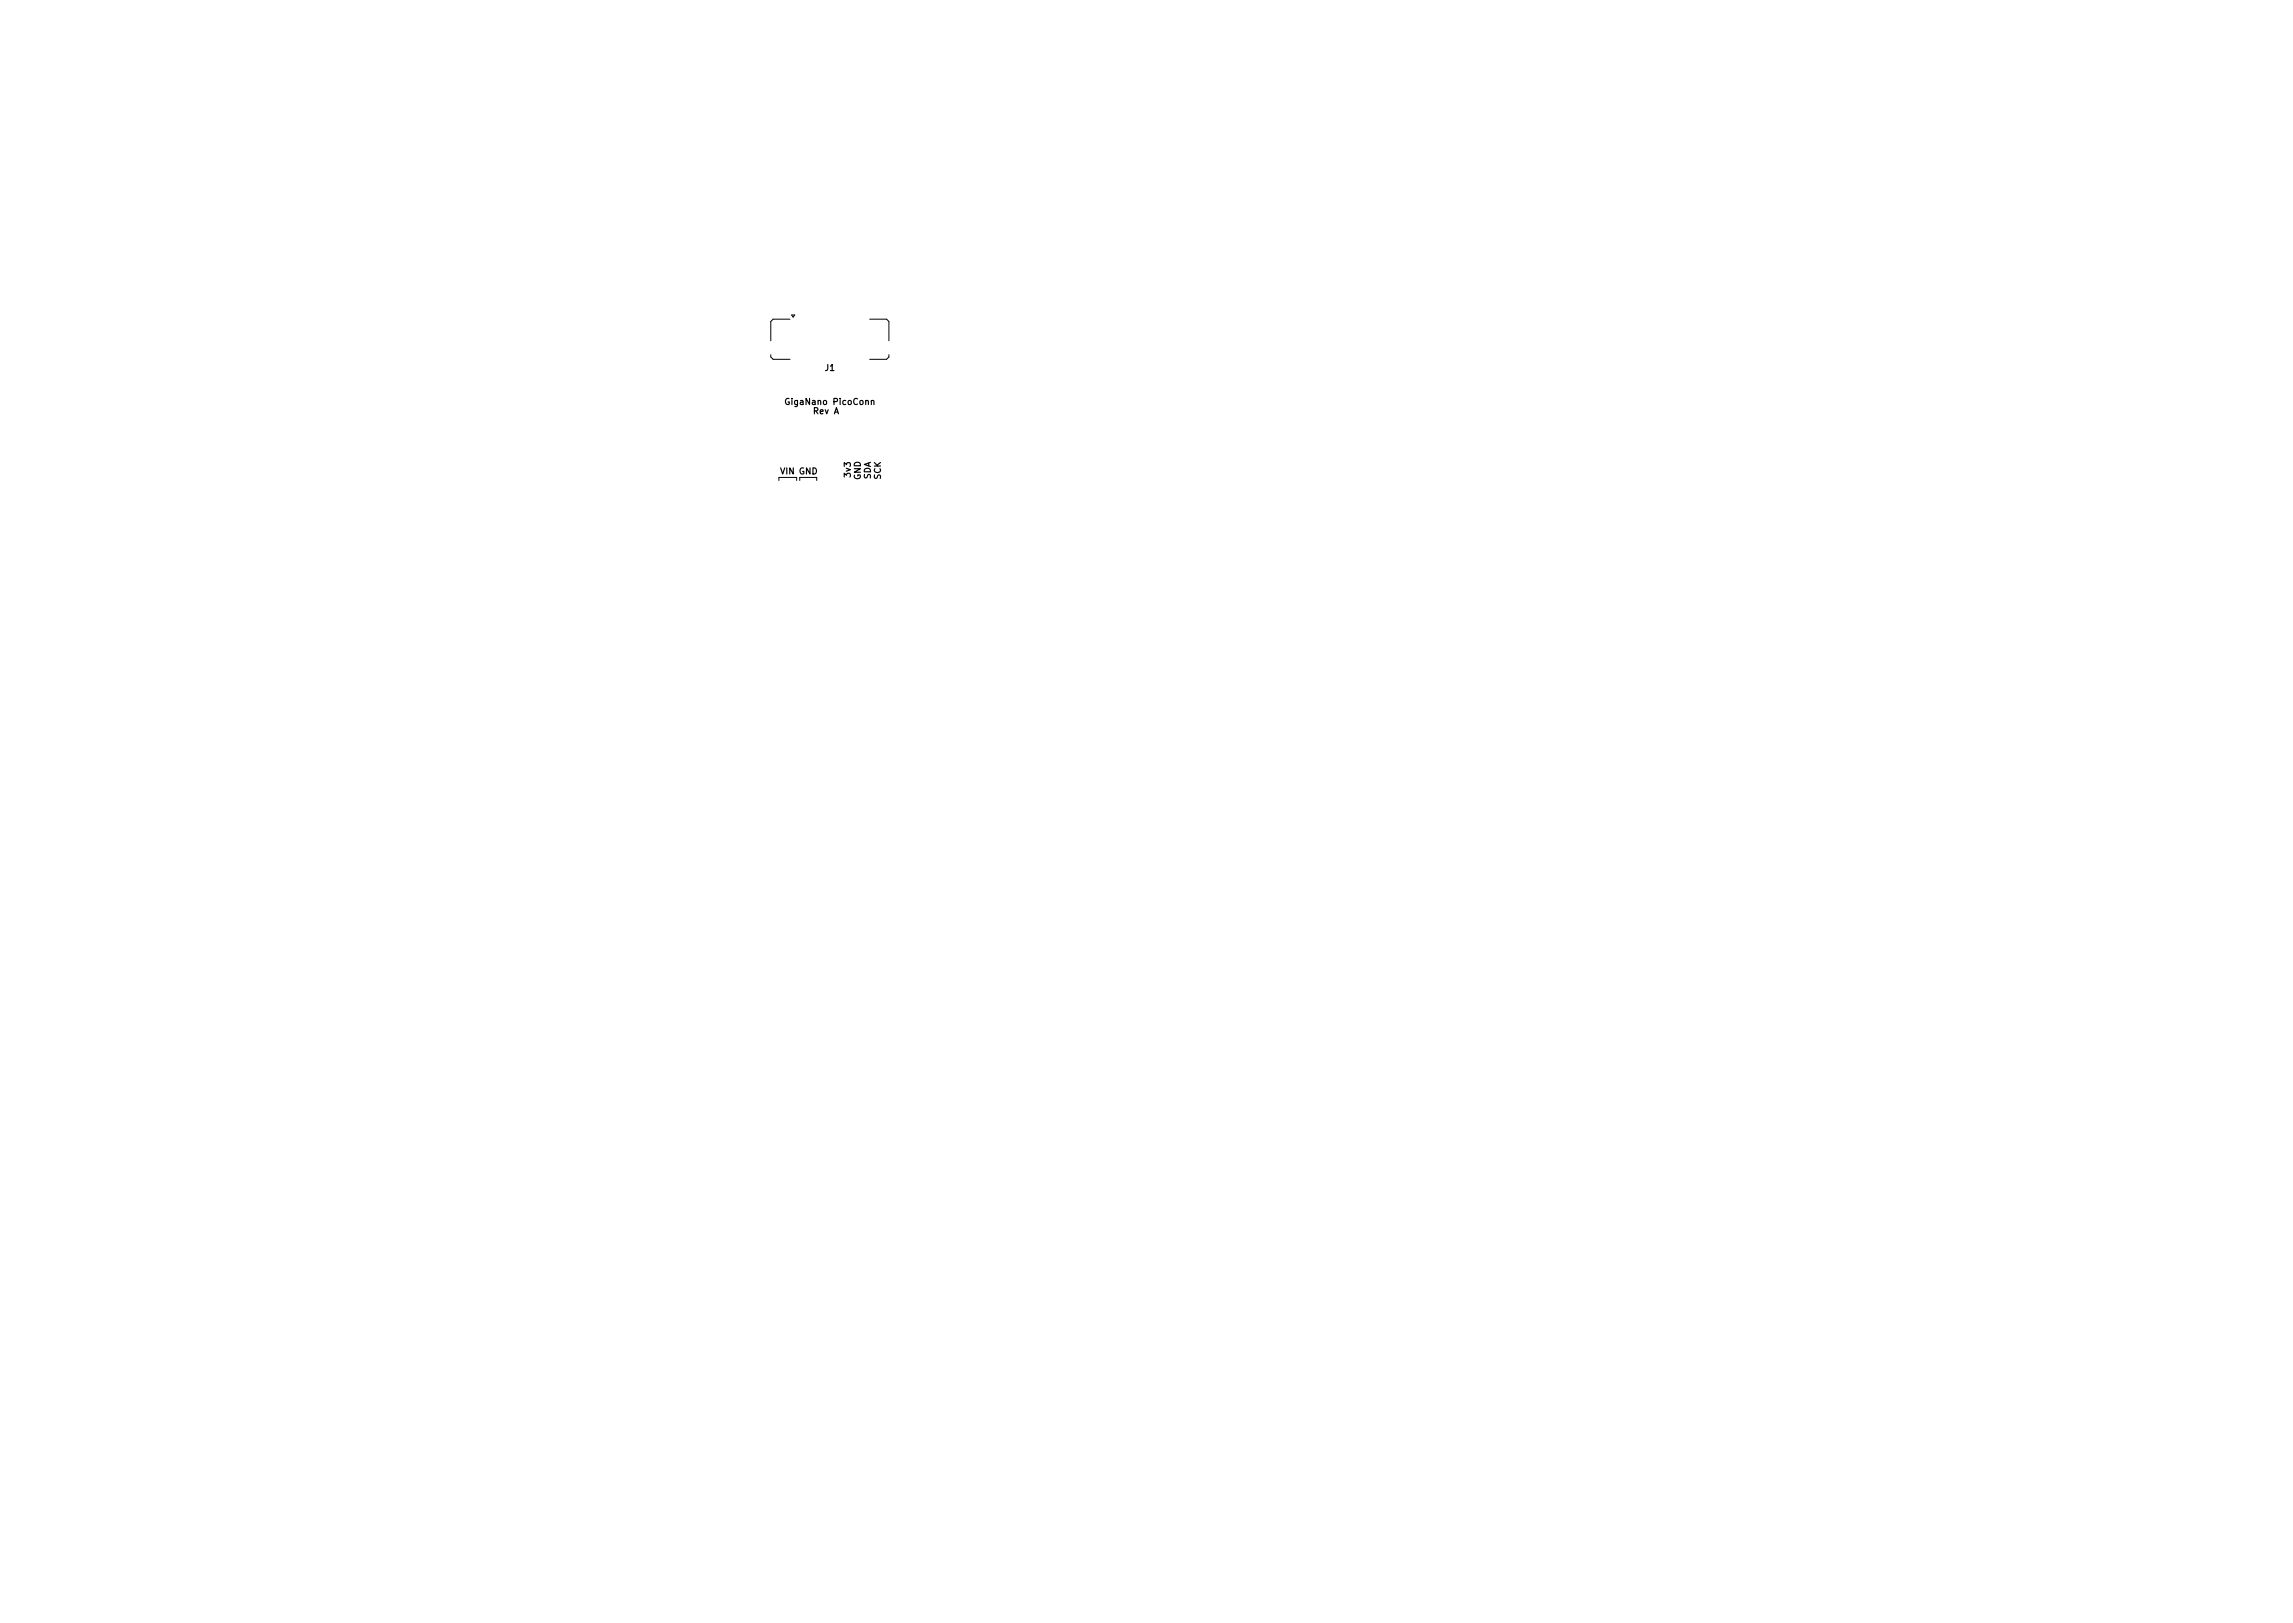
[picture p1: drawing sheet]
<svg xmlns="http://www.w3.org/2000/svg" width="297mm" height="210mm" viewBox="0 0 297 210" stroke-linecap="round" stroke-linejoin="round" font-family="sans-serif">
<defs><g id="words">
<g font-size="1.1">
<text x="102.1" y="52.4">GigaNano PicoConn</text>
<text x="105.4" y="53.6">Rev A</text>
<text x="106.9" y="48">J1</text>
<text x="101.1" y="61.4">VIN GND</text>
<text x="110.2" y="61.8" transform="rotate(-90 110.2 61.8)">3v3</text>
<text x="111.5" y="62.2" transform="rotate(-90 111.5 62.2)">GND</text>
<text x="112.8" y="62.1" transform="rotate(-90 112.8 62.1)">SDA</text>
<text x="114.1" y="62.1" transform="rotate(-90 114.1 62.1)">SCK</text>
</g>
</g></defs>
<path d="M102.2 51.6a.36 .36 0 0 0-.5 .4 .36 .36 0 0 0 .5 .3v-.2h-.1M112.9 52l.3-.1v.5" fill="none" stroke="#000" stroke-width=".15"/>
<path d="M99.8 45.9v.3l.3 .3h2.2M102.3 41.3h-2.2l-.3 .3v2.5M102.5 40.8h.5l-.2 .3zM112.7 41.3h2.1l.3 .3v2.5M115.1 45.9v.3l-.3 .3h-2.1M100.9 62.2v-.4h2.3v.4M103.6 62.2v-.4h2.2v.4" fill="none" stroke="#000" stroke-width=".13"/>
<use href="#words"/>
</svg>
